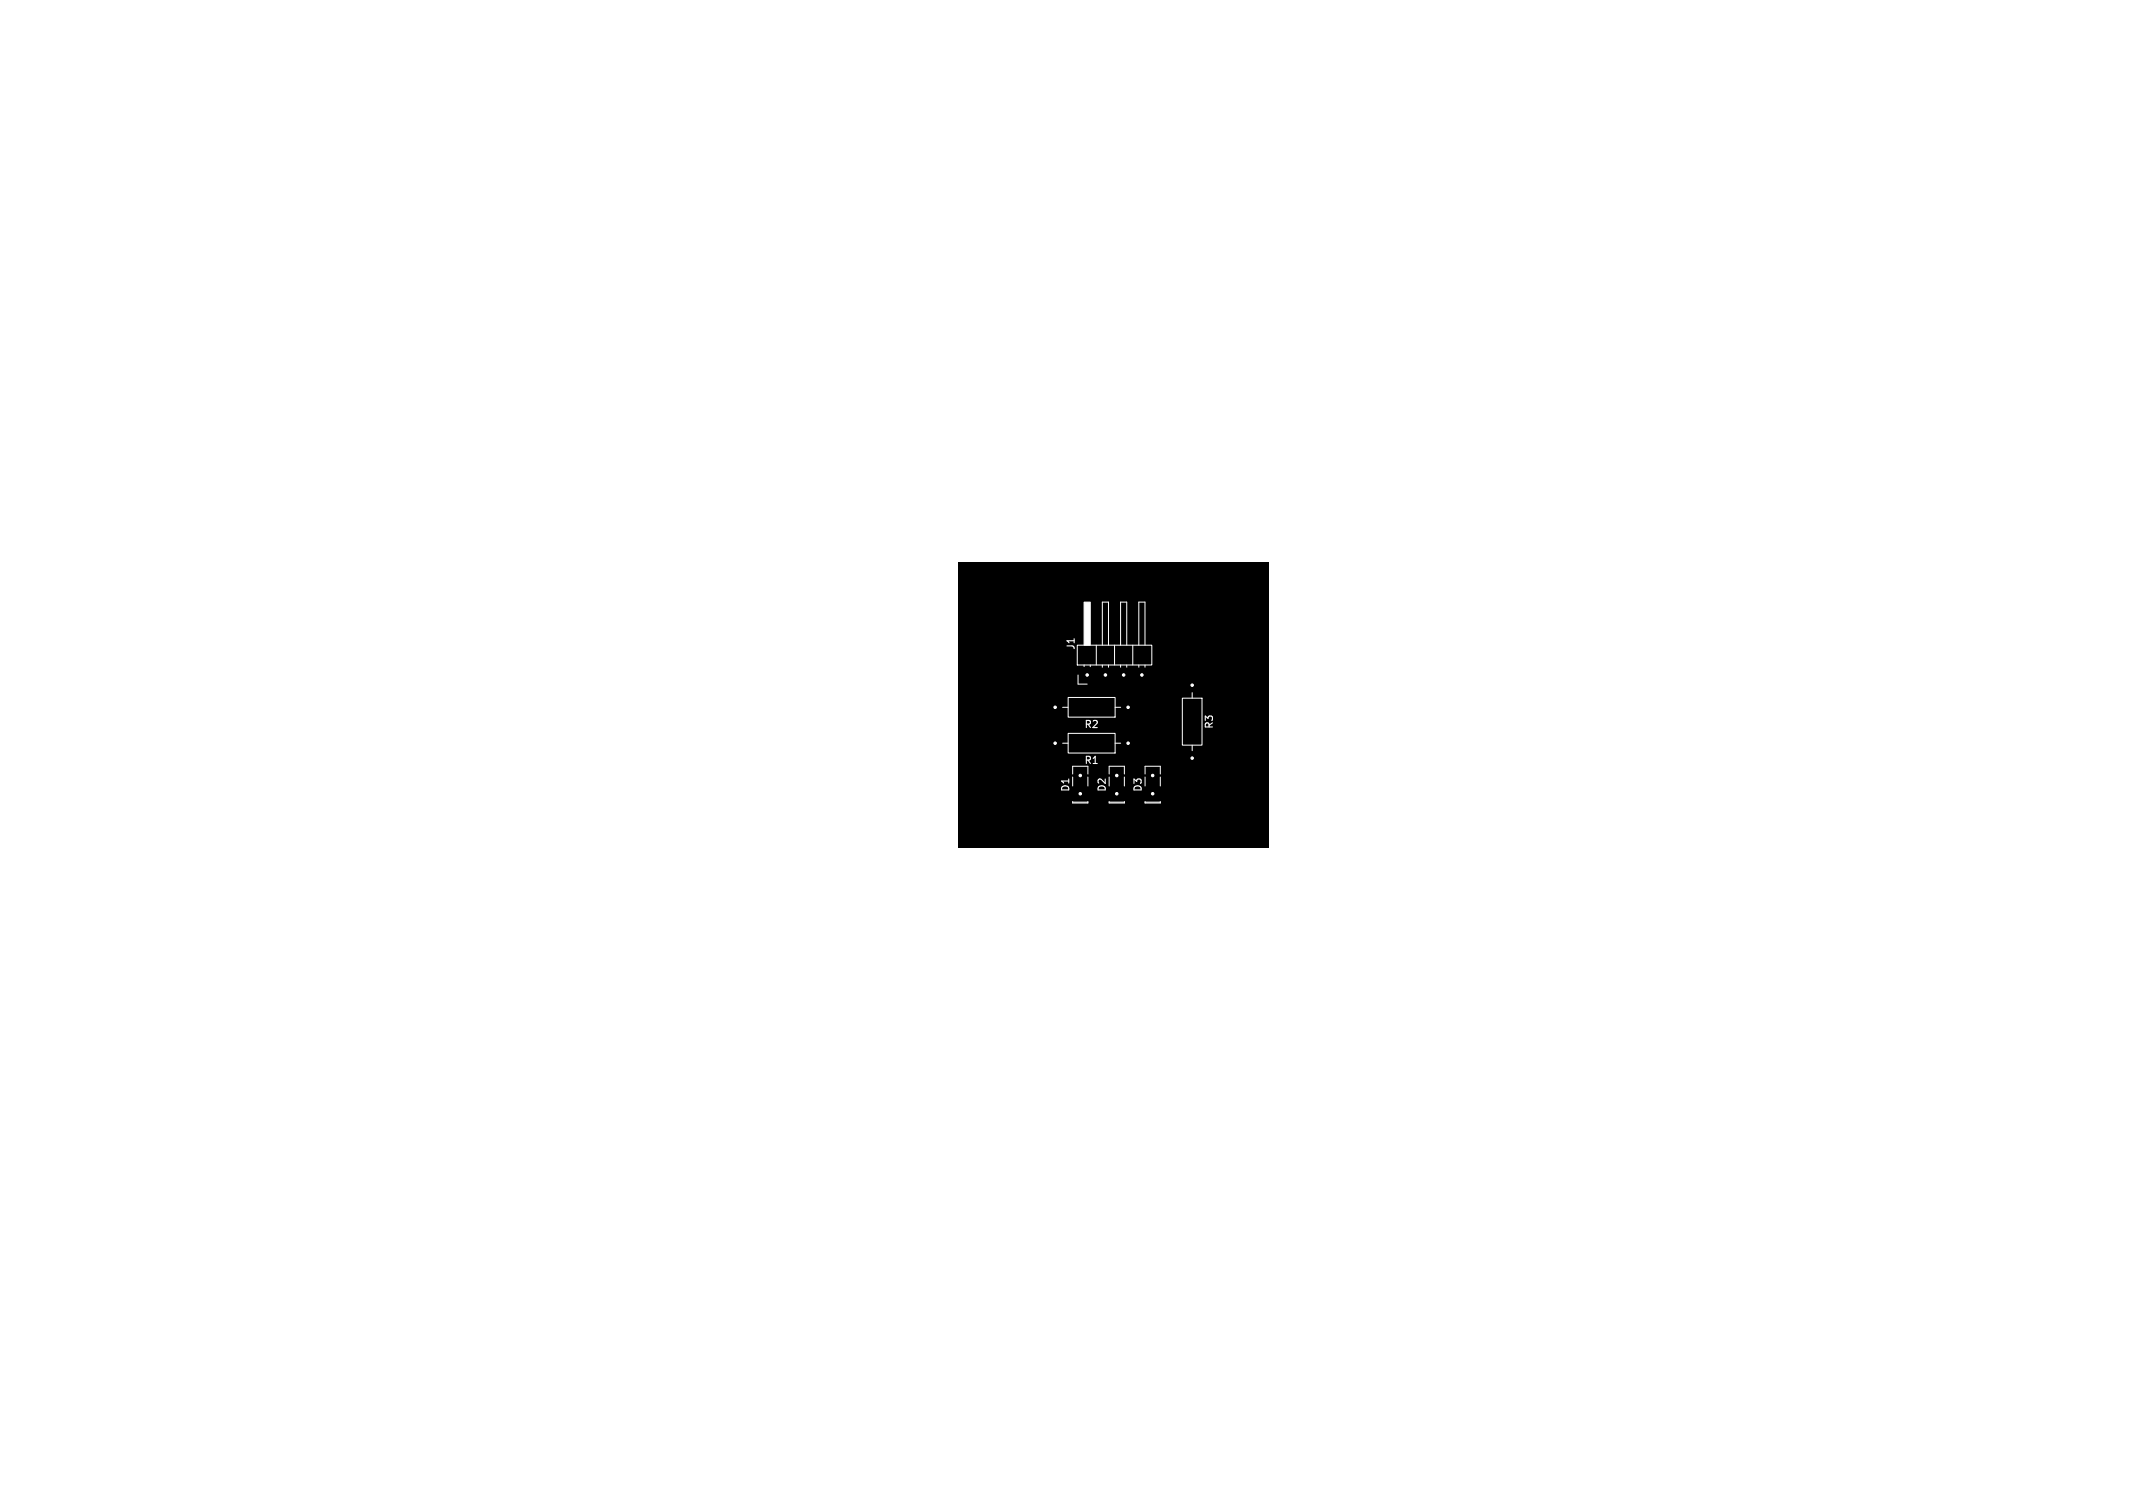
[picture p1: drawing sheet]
<svg xmlns="http://www.w3.org/2000/svg" width="297mm" height="210mm" viewBox="0 0 297 210" stroke-linecap="round" stroke-linejoin="round" font-family="sans-serif">
<defs><g id="words">
<g font-size="1.4" fill="#fff">
<text x="149.8" y="90.6" transform="rotate(-90 149.8 90.6)">J1</text>
<text x="150.9" y="101.6">R2</text>
<text x="169.1" y="101.6" transform="rotate(-90 169.1 101.6)">R3</text>
<text x="150.9" y="106.6">R1</text>
<text x="149.1" y="110.4" transform="rotate(-90 149.1 110.4)">D1</text>
<text x="154.2" y="110.4" transform="rotate(-90 154.2 110.4)">D2</text>
<text x="159.2" y="110.4" transform="rotate(-90 159.2 110.4)">D3</text>
</g>
</g></defs>
<path d="M133.4 78.4h43.2v39.7h-43.2z" fill="#000"/>
<g fill="none" stroke="#fff" stroke-width=".14">
<path d="M148 98.5h.7M148.7 97.1h6.6v2.8h-6.6zM150 89.9h10.4v2.7h-10.4zM150.1 94v1.3h1.3M150.9 92.6v.2M151.8 92.6v.2M152.6 89.9v2.7M153.5 89.9v-6h.8v6M153.5 92.6v.3M154.3 92.6v.3M155.2 89.9v2.7M155.3 98.5h.7"/>
<path d="M156 89.9v-6h.9v6M156 92.6v.3M156.9 92.6v.3M157.7 89.9v2.7M158.6 89.9v-6h.8v6M158.6 92.6v.3M159.4 92.6v.3M164.6 97.2h2.8v6.6h-2.8zM166 96.5v.7M148 103.5h.7M148.7 102.1h6.6v2.8h-6.6zM149.4 107.8v-1.1h2.1v1.1"/>
<path d="M149.4 108.2v1.3M149.4 111.6v.2h2.1v-.2M149.4 111.7h2.1M151.5 108.2v1.3M154.4 111.6v.2h2.2v-.2M154.4 111.7h2.2M154.4 107.8v-1.1h2.2v1.1M155.3 103.5h.7M156.6 108.2v1.3M159.4 107.8v-1.1h2.2v1.1M159.4 111.6v.2h2.2v-.2M159.4 111.7h2.2"/>
<path d="M161.6 108.2v1.3M166 103.8v.7"/>
</g>
<g fill="#fff" stroke="#fff" stroke-width=".14">
<path d="M150.9 83.9h.9v6h-.9z"/>
<circle cx="151.4" cy="94" r=".17"/>
<circle cx="153.9" cy="94" r=".17"/>
<circle cx="156.5" cy="94" r=".17"/>
<circle cx="159" cy="94" r=".17"/>
<circle cx="166" cy="95.4" r=".17"/>
<circle cx="166" cy="105.6" r=".17"/>
<circle cx="157.1" cy="103.5" r=".17"/>
<circle cx="146.9" cy="103.5" r=".17"/>
<circle cx="150.4" cy="110.5" r=".17"/>
<circle cx="150.4" cy="108" r=".17"/>
<circle cx="155.5" cy="110.5" r=".17"/>
<circle cx="155.5" cy="108" r=".17"/>
<circle cx="160.5" cy="108" r=".17"/>
<circle cx="160.5" cy="110.5" r=".17"/>
<circle cx="157.1" cy="98.5" r=".17"/>
<circle cx="146.9" cy="98.5" r=".17"/>
</g>
<use href="#words"/>
</svg>
